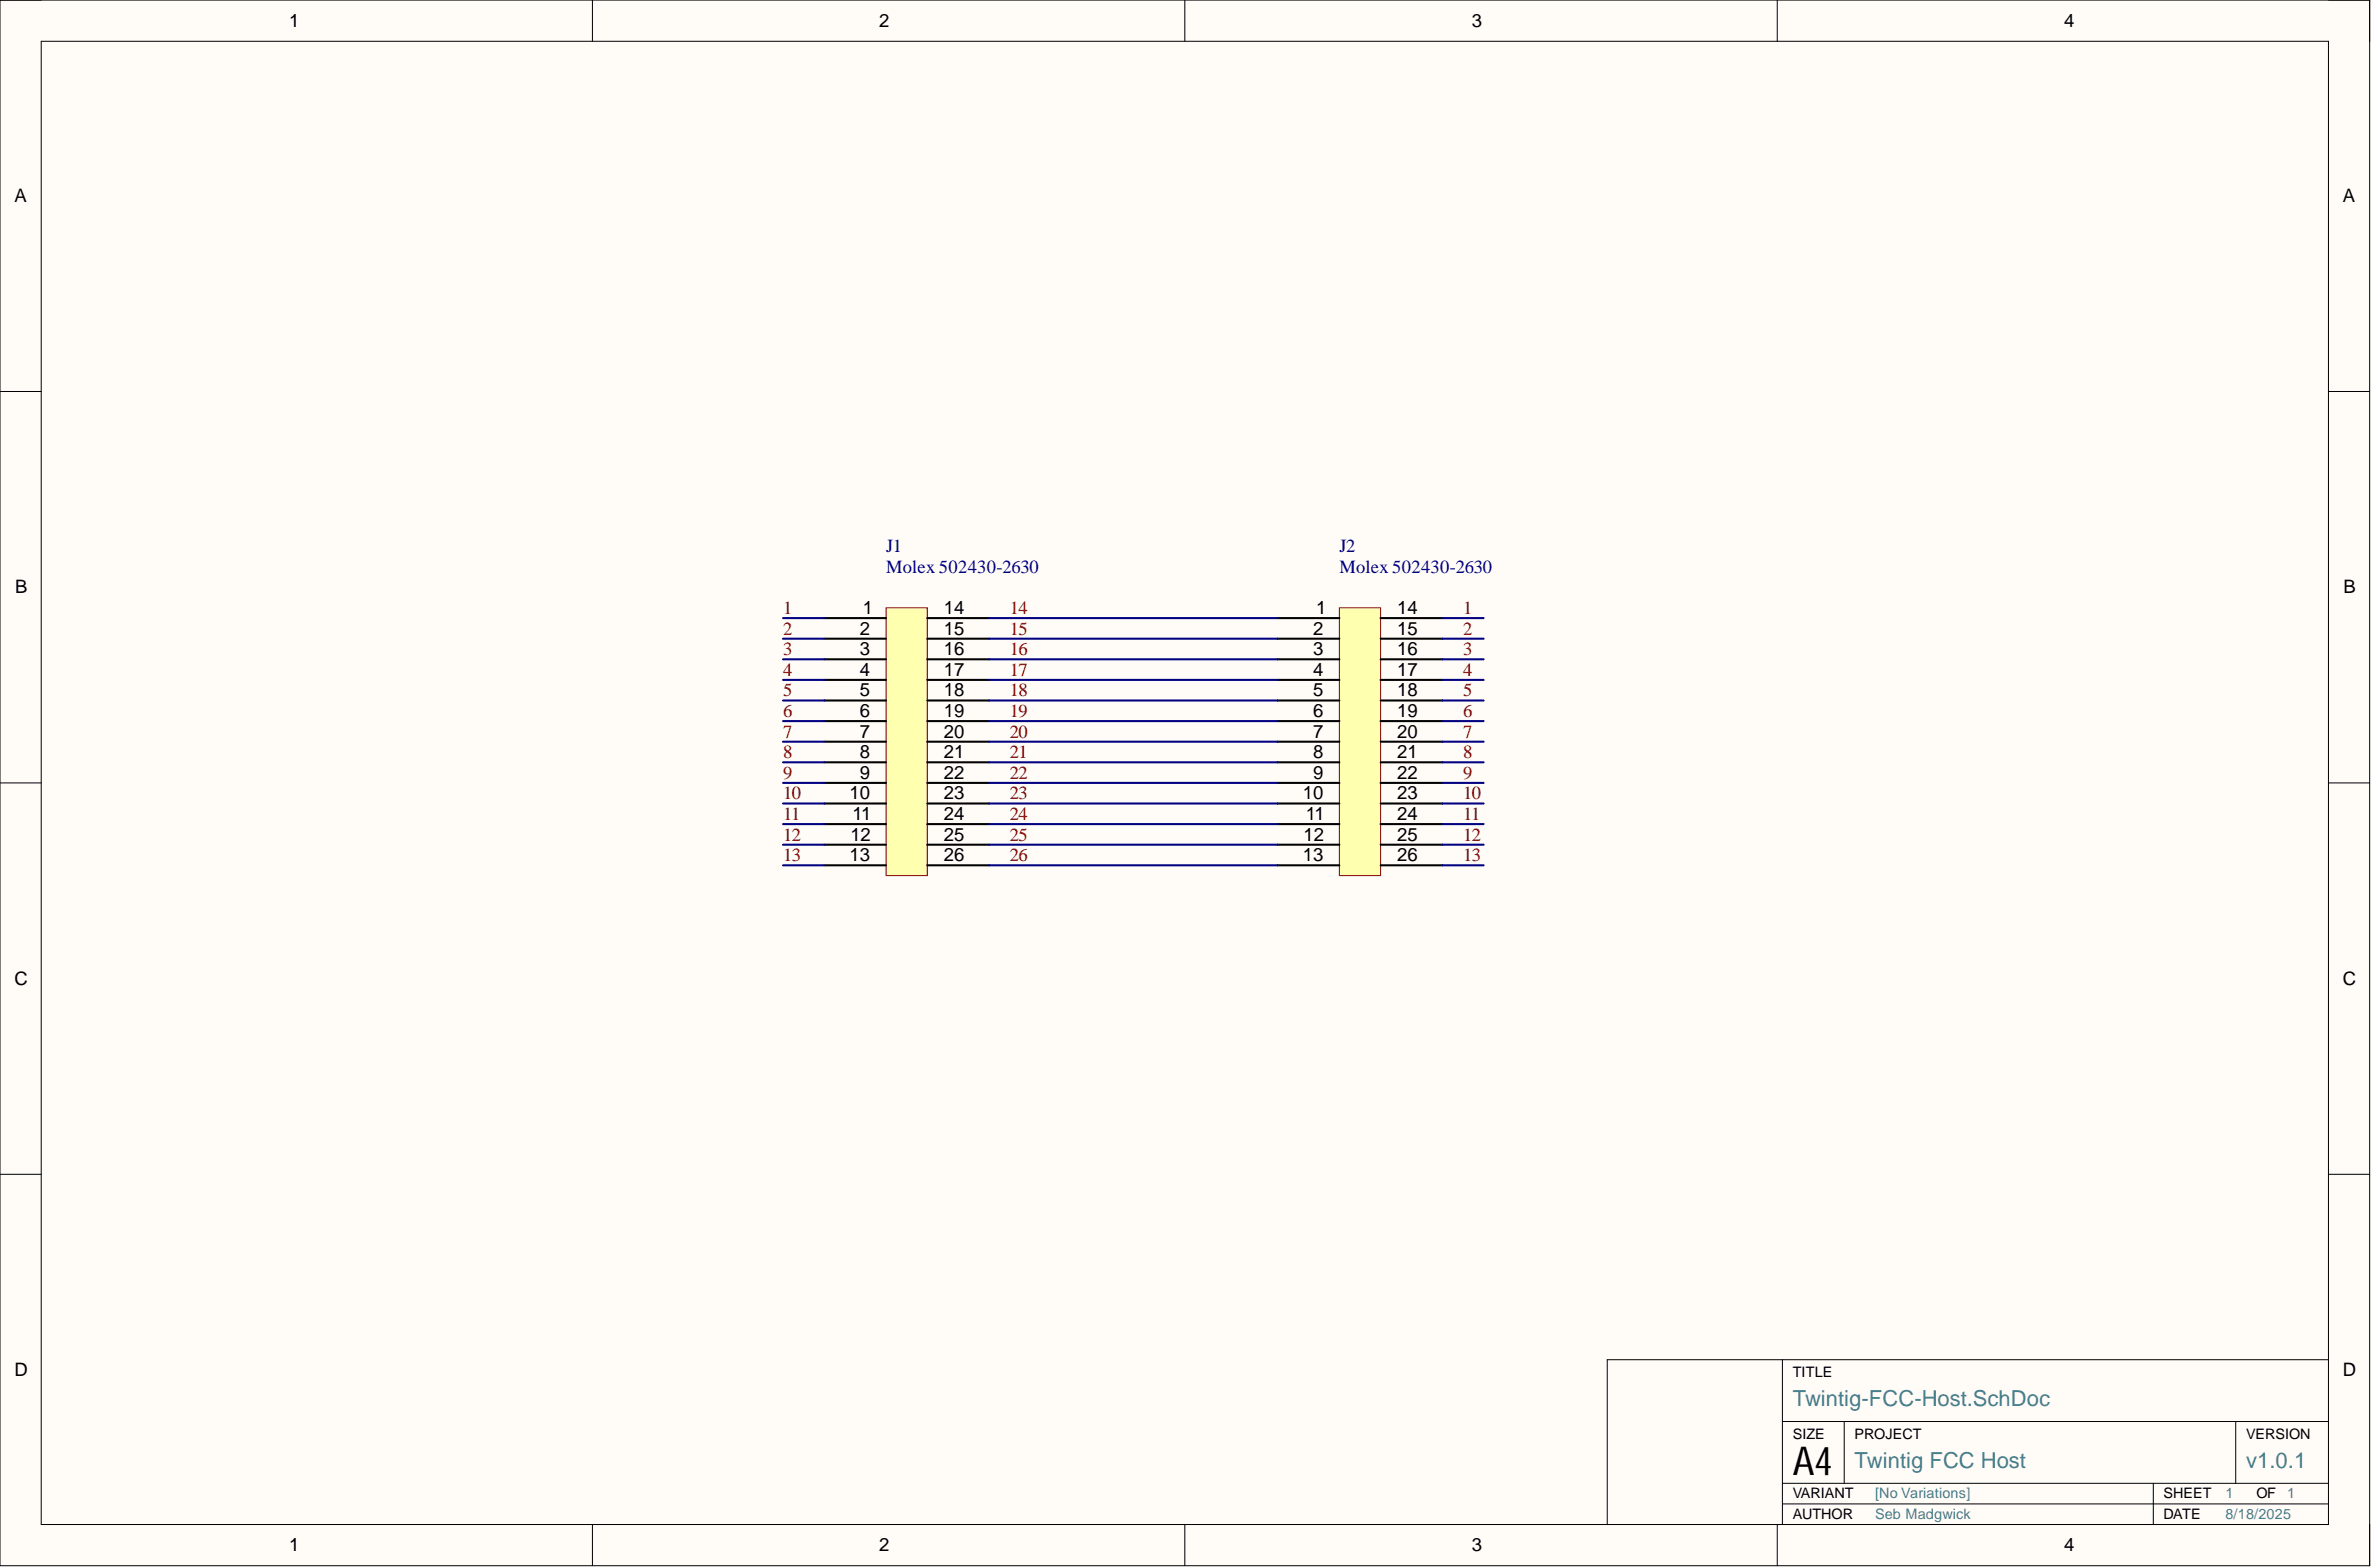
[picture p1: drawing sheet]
<svg xmlns="http://www.w3.org/2000/svg" width="292mm" height="193mm" viewBox="0 0 292 193" stroke-linecap="round" stroke-linejoin="round" font-family="sans-serif">
<defs><g id="words">
<text font-size="4.9" x="220.9" y="181.6">A4</text>
<g font-size="2.7" fill="#45818e">
<text x="220.9" y="173.2">Twintig-FCC-Host.SchDoc</text>
<text x="228.5" y="180.8">Twintig FCC Host</text>
<text x="276.7" y="180.8">v1.0.1</text>
</g>
<g font-size="2.3">
<text x="35.6" y="3.3">1</text>
<text x="108.3" y="3.3">2</text>
<text x="181.3" y="3.3">3</text>
<text x="254.3" y="3.3">4</text>
<text x="1.8" y="24.9">A</text>
<text x="288.6" y="24.9">A</text>
<text x="1.9" y="73.1">B</text>
<text x="106.3" y="75.6">1</text>
<text x="116.3" y="75.6">14</text>
<text x="162.1" y="75.6">1</text>
<text x="172.1" y="75.6">14</text>
<text x="288.7" y="73.1">B</text>
<text x="105.9" y="78.1">2</text>
<text x="105.9" y="80.7">3</text>
<text x="105.9" y="83.2">4</text>
<text x="116.3" y="78.1">15</text>
<text x="116.3" y="80.7">16</text>
<text x="116.3" y="83.2">17</text>
<text x="161.8" y="78.1">2</text>
<text x="161.8" y="80.7">3</text>
<text x="161.8" y="83.2">4</text>
<text x="172.1" y="78.1">15</text>
<text x="172.1" y="80.7">16</text>
<text x="172.1" y="83.2">17</text>
<text x="105.9" y="85.8">5</text>
<text x="105.9" y="88.3">6</text>
<text x="116.3" y="85.8">18</text>
<text x="116.3" y="88.3">19</text>
<text x="161.8" y="85.8">5</text>
<text x="161.8" y="88.3">6</text>
<text x="172.1" y="85.8">18</text>
<text x="172.1" y="88.3">19</text>
<text x="105.9" y="90.8">7</text>
<text x="105.9" y="93.4">8</text>
<text x="105.9" y="95.9">9</text>
<text x="116.3" y="90.8">20</text>
<text x="116.3" y="93.4">21</text>
<text x="116.3" y="95.9">22</text>
<text x="161.8" y="90.8">7</text>
<text x="161.8" y="93.4">8</text>
<text x="161.8" y="95.9">9</text>
<text x="172.1" y="90.8">20</text>
<text x="172.1" y="93.4">21</text>
<text x="172.1" y="95.9">22</text>
<text x="104.7" y="98.4">10</text>
<text x="105" y="101">11</text>
<text x="116.3" y="98.4">23</text>
<text x="116.3" y="101">24</text>
<text x="160.5" y="98.4">10</text>
<text x="160.9" y="101">11</text>
<text x="172.1" y="98.4">23</text>
<text x="172.1" y="101">24</text>
<text x="104.7" y="106.1">13</text>
<text x="104.8" y="103.5">12</text>
<text x="116.3" y="103.5">25</text>
<text x="116.3" y="106.1">26</text>
<text x="160.5" y="106.1">13</text>
<text x="160.6" y="103.5">12</text>
<text x="172.1" y="103.5">25</text>
<text x="172.1" y="106.1">26</text>
<text x="1.8" y="121.3">C</text>
<text x="288.6" y="121.3">C</text>
<text x="1.8" y="169.5">D</text>
<text x="288.6" y="169.5">D</text>
<text x="35.6" y="191">1</text>
<text x="108.3" y="191">2</text>
<text x="181.3" y="191">3</text>
<text x="254.3" y="191">4</text>
</g>
<g font-size="2.3" fill="#000080">
<text x="109.2" y="68">J1</text>
<text x="109.2" y="70.5">Molex 502430-2630</text>
<text x="165" y="68">J2</text>
<text x="165" y="70.5">Molex 502430-2630</text>
</g>
<g font-size="2.3" fill="#800000">
<text x="96.5" y="75.6">1</text>
<text x="124.4" y="75.6">14</text>
<text x="180.2" y="75.6">1</text>
<text x="96.5" y="78.1">2</text>
<text x="96.5" y="80.7">3</text>
<text x="96.5" y="83.2">4</text>
<text x="124.4" y="78.1">15</text>
<text x="124.4" y="80.7">16</text>
<text x="124.4" y="83.2">17</text>
<text x="180.2" y="78.1">2</text>
<text x="180.2" y="80.7">3</text>
<text x="180.2" y="83.2">4</text>
<text x="96.5" y="85.8">5</text>
<text x="96.5" y="88.3">6</text>
<text x="124.4" y="85.8">18</text>
<text x="124.4" y="88.3">19</text>
<text x="180.2" y="85.8">5</text>
<text x="180.2" y="88.3">6</text>
<text x="96.5" y="90.8">7</text>
<text x="96.5" y="93.4">8</text>
<text x="96.5" y="95.9">9</text>
<text x="124.4" y="90.8">20</text>
<text x="124.4" y="93.4">21</text>
<text x="124.4" y="95.9">22</text>
<text x="180.2" y="90.8">7</text>
<text x="180.2" y="93.4">8</text>
<text x="180.2" y="95.9">9</text>
<text x="96.5" y="98.4">10</text>
<text x="96.5" y="101">11</text>
<text x="124.4" y="98.4">23</text>
<text x="124.4" y="101">24</text>
<text x="180.2" y="98.4">10</text>
<text x="180.2" y="101">11</text>
<text x="96.5" y="103.5">12</text>
<text x="96.5" y="106.1">13</text>
<text x="124.4" y="103.5">25</text>
<text x="124.4" y="106.1">26</text>
<text x="180.2" y="103.5">12</text>
<text x="180.2" y="106.1">13</text>
</g>
<g font-size="1.8">
<text x="220.9" y="169.6">TITLE</text>
<text x="220.9" y="177.2">SIZE</text>
<text x="228.5" y="177.2">PROJECT</text>
<text x="276.7" y="177.2">VERSION</text>
<text x="220.9" y="184.5">VARIANT</text>
<text x="266.6" y="184.5">SHEET</text>
<text x="278" y="184.5">OF</text>
<text x="220.9" y="187.1">AUTHOR</text>
<text x="266.6" y="187.1">DATE</text>
</g>
<g font-size="1.8" fill="#45818e">
<text x="231" y="184.5">[No Variations]</text>
<text x="274.2" y="184.5">1</text>
<text x="281.8" y="184.5">1</text>
<text x="231" y="187.1">Seb Madgwick</text>
<text x="274.2" y="187.1">8/18/2025</text>
</g>
</g></defs>
<g fill="#fffcf8">
<path d="M0 0h291.9v192.8h-291.9z" fill-rule="evenodd"/>
<path d="M5.1 5.1h281.8v182.6h-281.8z" fill-rule="evenodd"/>
</g>
<g fill="none" stroke="#000" stroke-width=".12">
<path d="M0 0h291.9v192.8h-291.9zM5.1 5.1h281.8v182.6h-281.8zM73 0v5.1M146 0v5.1M219 0v5.1M0 48.2h5.1M286.9 48.2h5M0 96.4h5.1M286.9 96.4h5M0 144.6h5.1M286.9 144.6h5M219.6 167.4v20.3"/>
<path d="M219.6 175.1h67.3M227.2 175.1v7.6M275.4 175.1v7.6M286.9 167.4h-88.9v20.3M73 187.7v5.1M146 187.7v5.1M219 187.7v5.1M219.6 182.7h67.3M219.6 185.2h67.3M265.3 182.7v5"/>
</g>
<path d="M109.2 74.8h5v33h-5z" fill-rule="evenodd" fill="#ffffb0"/>
<path d="M109.2 74.8h5v33h-5z" fill="none" stroke="#800000" stroke-width=".12"/>
<g fill="none" stroke="#000" stroke-width=".25">
<path d="M101.5 76.1h7.7M101.5 78.7h7.7M114.2 76.1h7.7M114.2 78.7h7.7M101.5 81.2h7.7M101.5 83.7h7.7M101.5 86.3h7.7M101.5 88.8h7.7M101.5 91.3h7.7M101.5 93.9h7.7M101.5 96.4h7.7M101.5 98.9h7.7"/>
<path d="M114.2 81.2h7.7M114.2 83.7h7.7M114.2 86.3h7.7M114.2 88.8h7.7M114.2 91.3h7.7M114.2 93.9h7.7M114.2 96.4h7.7M114.2 98.9h7.7M101.5 101.5h7.7M101.5 104h7.7M101.5 106.6h7.7M114.2 101.5h7.7"/>
<path d="M114.2 104h7.7M114.2 106.6h7.7"/>
</g>
<path d="M165 74.8h5.1v33h-5.1z" fill-rule="evenodd" fill="#ffffb0"/>
<path d="M165 74.8h5.1v33h-5.1z" fill="none" stroke="#800000" stroke-width=".12"/>
<g fill="none" stroke="#000" stroke-width=".25">
<path d="M157.4 76.1h7.6M157.4 78.7h7.6M170.1 76.1h7.6M170.1 78.7h7.6M157.4 81.2h7.6M157.4 83.7h7.6M157.4 86.3h7.6M157.4 88.8h7.6M157.4 91.3h7.6M157.4 93.9h7.6M157.4 96.4h7.6M157.4 98.9h7.6"/>
<path d="M170.1 81.2h7.6M170.1 83.7h7.6M170.1 86.3h7.6M170.1 88.8h7.6M170.1 91.3h7.6M170.1 93.9h7.6M170.1 96.4h7.6M170.1 98.9h7.6M157.4 101.5h7.6M157.4 104h7.6M157.4 106.6h7.6M170.1 101.5h7.6"/>
<path d="M170.1 104h7.6M170.1 106.6h7.6"/>
</g>
<g fill="none" stroke="#000080" stroke-width=".25">
<path d="M96.5 76.1h5M96.5 78.7h5M121.9 76.1h35.5M121.9 78.7h35.5M177.7 76.1h5.1M177.7 78.7h5.1M96.5 81.2h5M96.5 83.7h5M96.5 86.3h5M96.5 88.8h5M96.5 91.3h5M96.5 93.9h5"/>
<path d="M96.5 96.4h5M96.5 98.9h5M121.9 81.2h35.5M121.9 83.7h35.5M121.9 86.3h35.5M121.9 88.8h35.5M121.9 91.3h35.5M121.9 93.9h35.5M121.9 96.4h35.5M121.9 98.9h35.5M177.7 81.2h5.1M177.7 83.7h5.1"/>
<path d="M177.7 86.3h5.1M177.7 88.8h5.1M177.7 91.3h5.1M177.7 93.9h5.1M177.7 96.4h5.1M177.7 98.9h5.1M96.5 101.5h5M96.5 104h5M96.5 106.6h5M121.9 101.5h35.5M121.9 104h35.5M121.9 106.6h35.5"/>
<path d="M177.7 101.5h5.1M177.7 104h5.1M177.7 106.6h5.1"/>
</g>
<use href="#words"/>
</svg>
